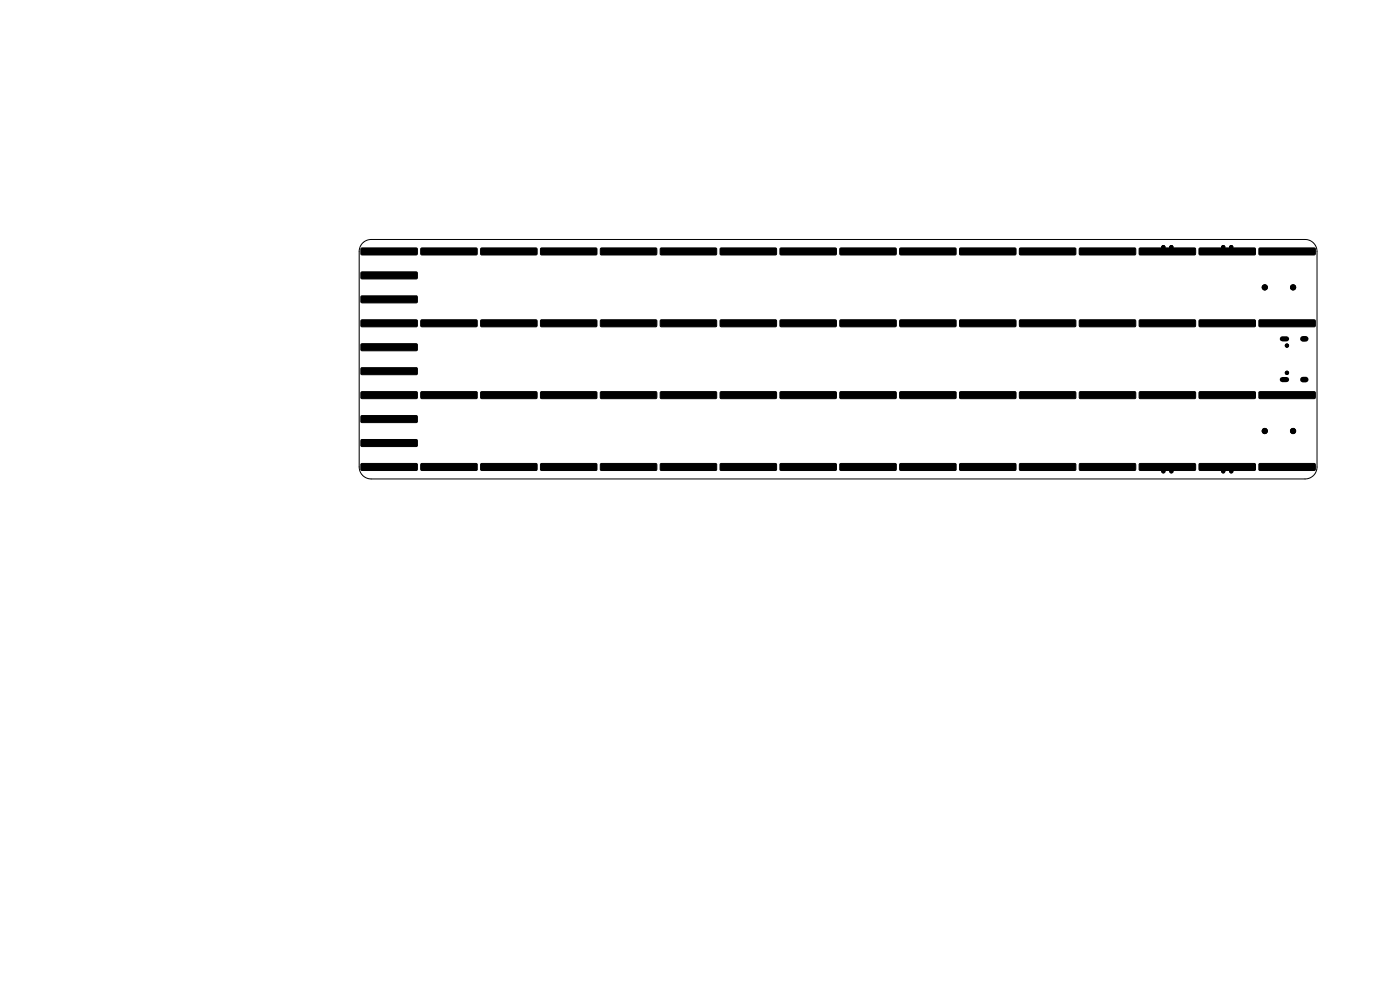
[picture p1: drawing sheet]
<svg xmlns="http://www.w3.org/2000/svg" width="297mm" height="210mm" viewBox="0 0 297 210" stroke-linecap="round" stroke-linejoin="round" font-family="sans-serif">
<g fill="#000" stroke="#000" stroke-width=".21">
<path d="M76.6 57.7h11.7l.2 .1v1.1l-.2 .3h-11.5l-.2-.3zM76.6 52.7l11.7-.1 .2 .1v1.1l-.2 .3h-11.5l-.2-.3zM89.3 52.7l11.7-.1 .2 .1v1.1l-.2 .3h-11.5l-.2-.3zM102 52.7l11.7-.1 .2 .1v1.1l-.2 .3h-11.5l-.2-.3zM114.7 52.7l11.7-.1 .2 .1v1.1l-.2 .3h-11.5l-.2-.3zM127.4 52.7l11.7-.1 .2 .1v1.1l-.2 .3h-11.5l-.2-.3zM140.1 52.7l11.7-.1 .2 .1v1.1l-.2 .3h-11.5l-.2-.3zM152.8 52.7l11.7-.1 .2 .1v1.1l-.2 .3h-11.5l-.2-.3zM165.5 52.7l11.7-.1 .2 .1v1.1l-.2 .3h-11.5l-.2-.3zM178.2 52.7l11.7-.1 .2 .1v1.1l-.2 .3h-11.5l-.2-.3zM190.9 52.7l11.7-.1 .2 .1v1.1l-.2 .3h-11.5l-.2-.3zM203.6 52.7l11.7-.1 .2 .1v1.1l-.2 .3h-11.5l-.2-.3z"/>
<path d="M216.3 52.7l11.7-.1 .2 .1v1.1l-.2 .3h-11.5l-.2-.3zM229 52.7l11.7-.1 .2 .1v1.1l-.2 .3h-11.5l-.2-.3zM241.7 52.7l11.7-.1 .2 .1v1.1l-.2 .3h-11.5l-.3-.3zM254.4 52.7l11.7-.1 .2 .1v1.1l-.2 .3h-11.5l-.2-.3zM267.1 52.7l11.7-.1 .2 .1v1.1l-.2 .3h-11.5l-.2-.3zM76.6 78.1l11.7-.1 .2 .1v1.1l-.2 .3h-11.5l-.2-.3zM76.6 73l11.7-.1 .2 .2v1.1l-.2 .2h-11.5l-.2-.2zM76.6 67.9l11.7-.1 .2 .2v1.1l-.2 .2h-11.5l-.2-.2zM76.6 62.8l11.7-.1 .2 .2v1.1l-.2 .3h-11.5l-.2-.3zM89.3 67.9l11.7-.1 .2 .2v1.1l-.2 .2h-11.5l-.2-.2zM102 67.9l11.7-.1 .2 .2v1.1l-.2 .2h-11.5l-.2-.2zM114.7 67.9l11.7-.1 .2 .2v1.1l-.2 .2h-11.5l-.2-.2z"/>
<path d="M127.4 67.9l11.7-.1 .2 .2v1.1l-.2 .2h-11.5l-.2-.2zM140.1 67.9l11.7-.1 .2 .2v1.1l-.2 .2h-11.5l-.2-.2zM152.8 67.9l11.7-.1 .2 .2v1.1l-.2 .2h-11.5l-.2-.2zM165.5 67.9l11.7-.1 .2 .2v1.1l-.2 .2h-11.5l-.2-.2zM178.2 67.9l11.7-.1 .2 .2v1.1l-.2 .2h-11.5l-.2-.2zM190.9 67.9l11.7-.1 .2 .2v1.1l-.2 .2h-11.5l-.2-.2zM203.6 67.9l11.7-.1 .2 .2v1.1l-.2 .2h-11.5l-.2-.2zM216.3 67.9l11.7-.1 .2 .2v1.1l-.2 .2h-11.5l-.2-.2zM229 67.9l11.7-.1 .2 .2v1.1l-.2 .2h-11.5l-.2-.2zM241.7 67.9l11.7-.1 .2 .2v1.1l-.2 .2h-11.5l-.3-.2zM254.4 67.9l11.7-.1 .2 .2v1.1l-.2 .2h-11.5l-.2-.2zM267.1 67.9l11.7-.1 .2 .2v1.1l-.2 .2h-11.5l-.2-.2z"/>
<path d="M76.6 98.4l11.7-.1 .2 .2v1.1l-.2 .2h-11.5l-.2-.2zM76.6 93.3l11.7-.1 .2 .2v1.1l-.2 .2h-11.5l-.2-.2zM76.6 88.2l11.7-.1 .2 .2v1.1l-.2 .3h-11.5l-.2-.3zM76.6 83.1h11.7l.2 .1v1.1l-.2 .3h-11.5l-.2-.3zM89.3 98.4l11.7-.1 .2 .2v1.1l-.2 .2h-11.5l-.2-.2zM89.3 83.1h11.7l.2 .1v1.1l-.2 .3h-11.5l-.2-.3zM102 98.4l11.7-.1 .2 .2v1.1l-.2 .2h-11.5l-.2-.2zM102 83.1h11.7l.2 .1v1.1l-.2 .3h-11.5l-.2-.3zM114.7 98.4l11.7-.1 .2 .2v1.1l-.2 .2h-11.5l-.2-.2zM114.7 83.1h11.7l.2 .1v1.1l-.2 .3h-11.5l-.2-.3zM127.4 98.4l11.7-.1 .2 .2v1.1l-.2 .2h-11.5l-.2-.2zM127.4 83.1h11.7l.2 .1v1.1l-.2 .3h-11.5l-.2-.3z"/>
<path d="M140.1 98.4l11.7-.1 .2 .2v1.1l-.2 .2h-11.5l-.2-.2zM140.1 83.1h11.7l.2 .1v1.1l-.2 .3h-11.5l-.2-.3zM152.8 98.4l11.7-.1 .2 .2v1.1l-.2 .2h-11.5l-.2-.2zM152.8 83.1h11.7l.2 .1v1.1l-.2 .3h-11.5l-.2-.3zM165.5 98.4l11.7-.1 .2 .2v1.1l-.2 .2h-11.5l-.2-.2zM165.5 83.1h11.7l.2 .1v1.1l-.2 .3h-11.5l-.2-.3zM178.2 98.4l11.7-.1 .2 .2v1.1l-.2 .2h-11.5l-.2-.2zM178.2 83.1h11.7l.2 .1v1.1l-.2 .3h-11.5l-.2-.3zM190.9 98.4l11.7-.1 .2 .2v1.1l-.2 .2h-11.5l-.2-.2zM190.9 83.1h11.7l.2 .1v1.1l-.2 .3h-11.5l-.2-.3zM203.6 98.4l11.7-.1 .2 .2v1.1l-.2 .2h-11.5l-.2-.2zM203.6 83.1h11.7l.2 .1v1.1l-.2 .3h-11.5l-.2-.3z"/>
<path d="M216.3 98.4l11.7-.1 .2 .2v1.1l-.2 .2h-11.5l-.2-.2zM216.3 83.1h11.7l.2 .1v1.1l-.2 .3h-11.5l-.2-.3zM229 98.4l11.7-.1 .2 .2v1.1l-.2 .2h-11.5l-.2-.2zM229 83.1h11.7l.2 .1v1.1l-.2 .3h-11.5l-.2-.3zM241.7 98.4l11.7-.1 .2 .2v1.1l-.2 .2h-11.5l-.3-.2zM241.7 83.1h11.7l.2 .1v1.1l-.2 .3h-11.5l-.3-.3zM254.4 98.4l11.7-.1 .2 .2v1.1l-.2 .2h-11.5l-.2-.2zM254.4 83.1h11.7l.2 .1v1.1l-.2 .3h-11.5l-.2-.3zM267.1 98.4l11.7-.1 .2 .2v1.1l-.2 .2h-11.5l-.2-.2zM267.1 83.1h11.7l.2 .1v1.1l-.2 .3h-11.5l-.2-.3z"/>
<circle cx="246.8" cy="52.4" r=".35"/>
<circle cx="248.5" cy="52.4" r=".35"/>
<circle cx="259.5" cy="52.4" r=".35"/>
<circle cx="261.2" cy="52.4" r=".35"/>
<circle cx="268.3" cy="61" r=".55"/>
<circle cx="273" cy="79.1" r=".35"/>
<circle cx="273" cy="73.3" r=".35"/>
<circle cx="274.3" cy="61" r=".55"/>
<circle cx="246.8" cy="100" r=".35"/>
<circle cx="248.5" cy="100" r=".35"/>
<circle cx="259.5" cy="100" r=".35"/>
<circle cx="261.2" cy="100" r=".35"/>
<circle cx="268.3" cy="91.4" r=".55"/>
<circle cx="274.3" cy="91.4" r=".55"/>
</g>
<path d="M272 71.9h.9M272 80.5h.9" fill="none" stroke="#000" stroke-width="1.1"/>
<path d="M276.4 71.9h.6M276.4 80.5h.6" fill="none" stroke="#000" stroke-width="1.2"/>
<path d="M76.9 51.5l1-.5 .8-.2h198.2a2.54 2.54 0 0 1 2.5 2.5v45.8a2.54 2.54 0 0 1-2.5 2.5h-198.2a2.54 2.54 0 0 1-2.5-2.5v-45.8l.2-.8z" fill="none" stroke="#000" stroke-width=".21"/>
<path d="M272 71.9h.9M276.4 71.9h.6M272 80.5h.9M276.4 80.5h.6" fill="none" stroke="#000" stroke-width=".6"/>
</svg>
